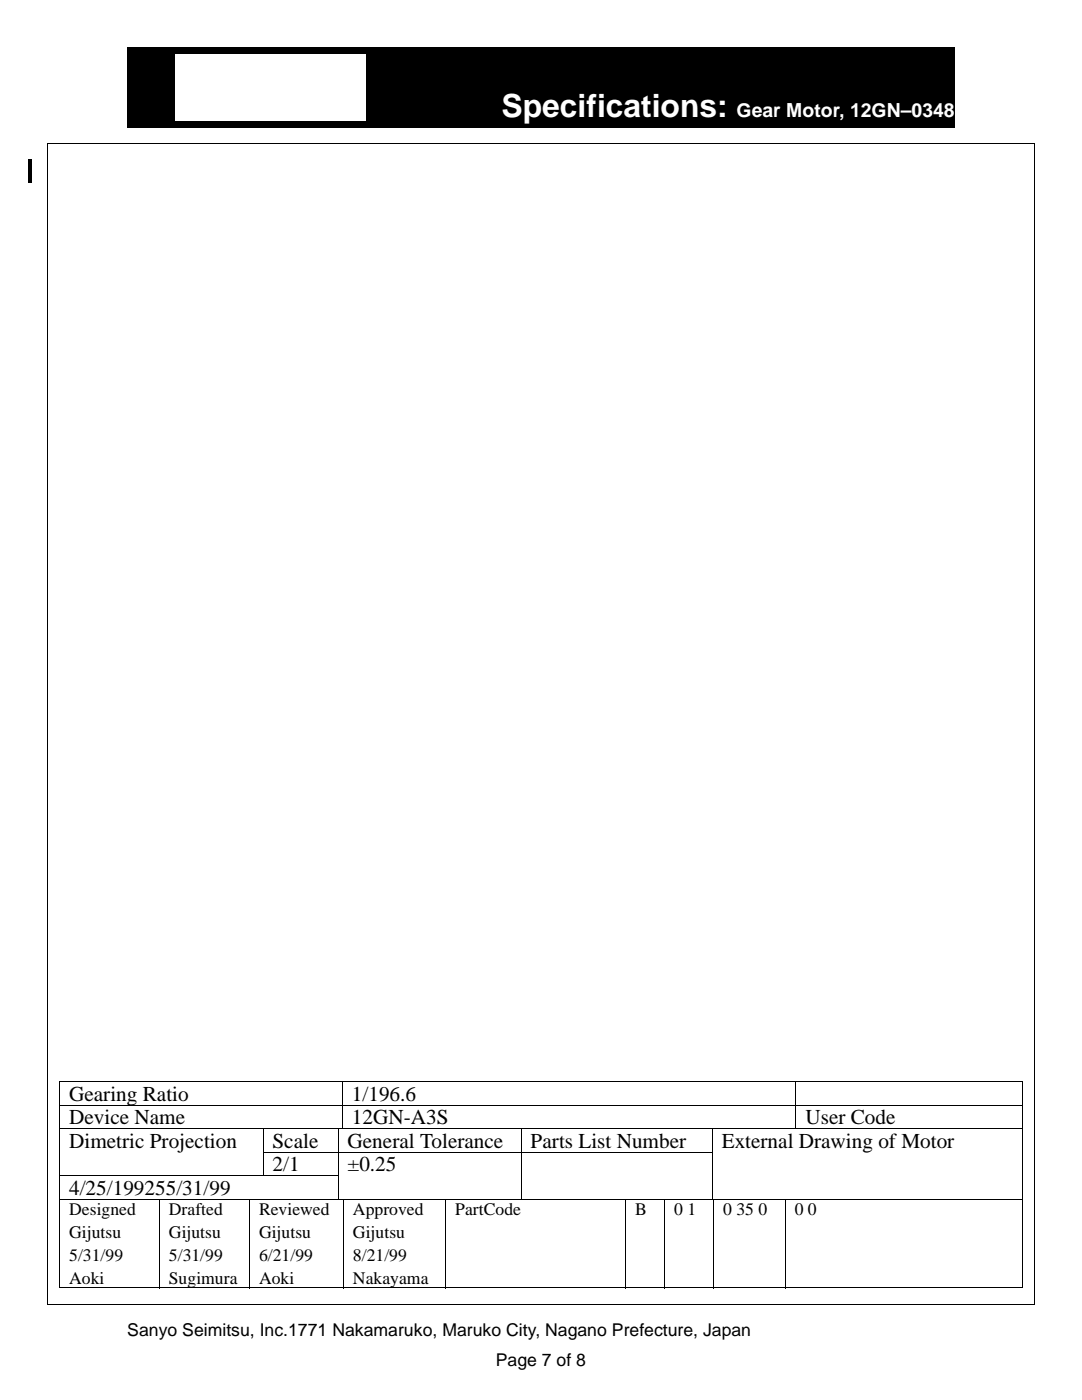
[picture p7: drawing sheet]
<svg xmlns="http://www.w3.org/2000/svg" width="216mm" height="279mm" viewBox="0 0 216 279" stroke-linecap="round" stroke-linejoin="round" font-family="sans-serif">
<defs><g id="words">
<text font-size="6.3" fill="#fff" x="100.1" y="23.3">Specifications:</text>
<g font-size="4.2">
<text x="13.8" y="219.7">Gearing Ratio</text>
<text x="70.2" y="219.7">1/196.6</text>
<text x="13.8" y="224.4">Device Name</text>
<text x="70.2" y="224.4">12GN-A3S</text>
<text x="160.7" y="224.4">User Code</text>
<text x="13.8" y="229">Dimetric Projection</text>
<text x="54.4" y="229">Scale</text>
<text x="54.4" y="233.7">2/1</text>
<text x="69.3" y="229">General Tolerance</text>
<text x="69.4" y="233.7">±0.25</text>
<text x="105.9" y="229">Parts List Number</text>
<text x="144" y="229">External Drawing of Motor</text>
<text x="13.8" y="238.4">4/25/199255/31/99</text>
</g>
<text font-size="3.9" fill="#fff" x="147" y="23.3">Gear Motor, 12GN–0348</text>
<g font-size="3.5">
<text x="13.8" y="242.5">Designed</text>
<text x="33.7" y="242.5">Drafted</text>
<text x="51.7" y="242.5">Reviewed</text>
<text x="70.4" y="242.5">Approved</text>
<text x="90.8" y="242.5">PartCode</text>
<text x="126.8" y="242.5">B</text>
<text x="134.5" y="242.5">0 1</text>
<text x="144.3" y="242.5">0 35 0</text>
<text x="158.6" y="242.5">0 0</text>
<text x="13.8" y="247.1">Gijutsu</text>
<text x="13.8" y="251.7">5/31/99</text>
<text x="33.7" y="247.1">Gijutsu</text>
<text x="33.7" y="251.7">5/31/99</text>
<text x="51.7" y="247.1">Gijutsu</text>
<text x="51.7" y="251.7">6/21/99</text>
<text x="70.4" y="247.1">Gijutsu</text>
<text x="70.4" y="251.7">8/21/99</text>
<text x="13.8" y="256.3">Aoki</text>
<text x="33.7" y="256.3">Sugimura</text>
<text x="51.7" y="256.3">Aoki</text>
<text x="70.4" y="256.3">Nakayama</text>
<text x="25.4" y="266.7">Sanyo Seimitsu, Inc.1771 Nakamaruko, Maruko City, Nagano Prefecture, Japan</text>
<text x="98.9" y="272.7">Page 7 of 8</text>
</g>
</g></defs>
<g fill="none" stroke="#000" stroke-width=".2">
<path d="M25.4 9.5h165.2M25.4 9.4v16M190.5 9.5v16M25.3 25.4h165.2M11.8 215.9h192.3M11.9 216v41M68.3 215.8v9.6M158.8 215.8v9.6M204 216v41M11.8 220.6h192.3M11.8 225.3h192.3M11.8 234.6h55.8"/>
<path d="M11.8 239.3h192.3M31.8 239.2v17.9M49.8 239.2v17.9M52.4 230h89.8M52.5 225.2v9.5M67.5 225.2v14.2M68.5 239.2v17.9M88.9 239.2v17.9M104 225.2v14.2M124.9 239.2v17.9M132.6 239.2v17.9M142.1 225.2v14.2"/>
<path d="M142.4 239.2v17.9M156.7 239.2v17.9M11.8 257h192.3"/>
</g>
<path d="M25.4 9.5h165.1v15.9h-165.1z" fill="#000"/>
<path d="M34.9 10.9h38.1v13.1h-38.1z" fill="#fff"/>
<path d="M9.5 28.6h197M9.5 28.5v231.8M206.4 28.6v231.8M9.4 260.3h197" fill="none" stroke="#000" stroke-width=".2"/>
<path d="M5.6 31.8h.7v4.6h-.7z" fill="#000"/>
<use href="#words"/>
</svg>
